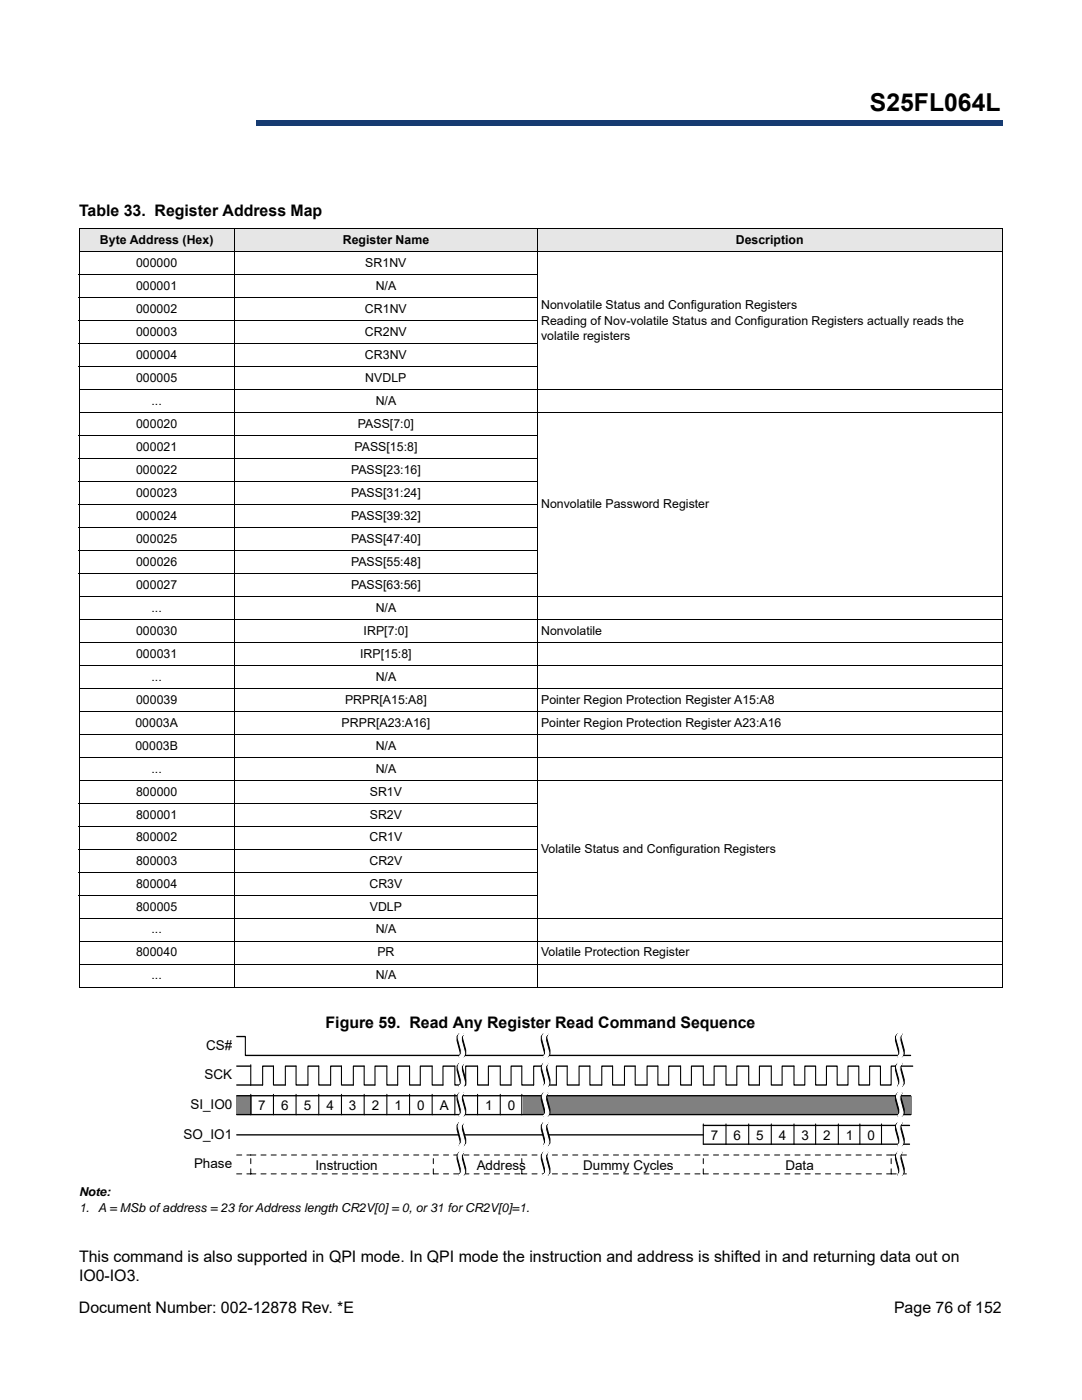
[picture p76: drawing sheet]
<svg xmlns="http://www.w3.org/2000/svg" width="216mm" height="279mm" viewBox="0 0 216 279" stroke-linecap="round" stroke-linejoin="round" font-family="sans-serif">
<defs><g id="words">
<text font-size="4.9" x="173.6" y="22.1">S25FL064L</text>
<g font-size="3.2">
<text x="15.8" y="43.2">Table 33. Register Address Map</text>
<text x="65" y="205.1">Figure 59. Read Any Register Read Command Sequence</text>
<text x="15.8" y="251.8">This command is also supported in QPI mode. In QPI mode the instruction and address is shifted in and returning data out on</text>
<text x="15.8" y="255.7">IO0-IO3.</text>
<text x="15.7" y="262.1">Document Number: 002-12878 Rev. *E</text>
<text x="178.4" y="262.1">Page 76 of 152</text>
</g>
<g font-size="2.7">
<text x="41.1" y="209.5">CS#</text>
<text x="40.8" y="215.4">SCK</text>
<text x="38" y="221.3">SI_IO0</text>
<text x="51.5" y="221.6">7</text>
<text x="56.1" y="221.6">6</text>
<text x="60.6" y="221.6">5</text>
<text x="65.1" y="221.6">4</text>
<text x="69.6" y="221.6">3</text>
<text x="74.2" y="221.6">2</text>
<text x="78.7" y="221.6">1</text>
<text x="83.2" y="221.6">0</text>
<text x="87.8" y="221.6">A</text>
<text x="96.8" y="221.6">1</text>
<text x="101.3" y="221.6">0</text>
<text x="36.6" y="227.2">SO_IO1</text>
<text x="141.8" y="227.5">7</text>
<text x="146.4" y="227.5">6</text>
<text x="150.9" y="227.5">5</text>
<text x="155.4" y="227.5">4</text>
<text x="159.9" y="227.5">3</text>
<text x="164.3" y="227.5">2</text>
<text x="168.8" y="227.5">1</text>
<text x="173.1" y="227.5">0</text>
<text x="38.7" y="233.2">Phase</text>
<text x="63" y="233.4">Instruction</text>
<text x="95.1" y="233.4">Address</text>
<text x="116.4" y="233.4">Dummy Cycles</text>
<text x="156.7" y="233.4">Data</text>
</g>
<g font-size="2.5">
<text x="19.9" y="48.7">Byte Address (Hex)</text>
<text x="27.2" y="53.3">000000</text>
<text x="68.4" y="48.7">Register Name</text>
<text x="72.9" y="53.3">SR1NV</text>
<text x="146.8" y="48.7">Description</text>
<text x="27.2" y="57.9">000001</text>
<text x="75" y="57.9">N/A</text>
<text x="27.2" y="62.5">000002</text>
<text x="72.8" y="62.5">CR1NV</text>
<text x="108" y="61.6">Nonvolatile Status and Configuration Registers</text>
<text x="108" y="64.9">Reading of Nov-volatile Status and Configuration Registers actually reads the</text>
<text x="27.2" y="67.1">000003</text>
<text x="27.2" y="71.6">000004</text>
<text x="72.8" y="67.1">CR2NV</text>
<text x="72.8" y="71.6">CR3NV</text>
<text x="108" y="67.9">volatile registers</text>
<text x="27.2" y="76.2">000005</text>
<text x="72.9" y="76.2">NVDLP</text>
<text x="30.2" y="80.8">...</text>
<text x="75" y="80.8">N/A</text>
<text x="27.2" y="85.4">000020</text>
<text x="27.2" y="90">000021</text>
<text x="70.7" y="90">PASS[15:8]</text>
<text x="71.4" y="85.4">PASS[7:0]</text>
<text x="27.2" y="94.6">000022</text>
<text x="70" y="94.6">PASS[23:16]</text>
<text x="27.2" y="99.1">000023</text>
<text x="70" y="99.1">PASS[31:24]</text>
<text x="108" y="101.5">Nonvolatile Password Register</text>
<text x="27.2" y="103.7">000024</text>
<text x="70" y="103.7">PASS[39:32]</text>
<text x="27.2" y="108.3">000025</text>
<text x="27.2" y="112.9">000026</text>
<text x="70" y="108.3">PASS[47:40]</text>
<text x="70" y="112.9">PASS[55:48]</text>
<text x="27.2" y="117.5">000027</text>
<text x="70" y="117.5">PASS[63:56]</text>
<text x="30.2" y="122.1">...</text>
<text x="75" y="122.1">N/A</text>
<text x="27.2" y="126.7">000030</text>
<text x="27.2" y="131.3">000031</text>
<text x="71.9" y="131.3">IRP[15:8]</text>
<text x="72.6" y="126.7">IRP[7:0]</text>
<text x="108" y="126.7">Nonvolatile</text>
<text x="30.2" y="135.8">...</text>
<text x="75" y="135.8">N/A</text>
<text x="27.2" y="140.4">000039</text>
<text x="68.9" y="140.4">PRPR[A15:A8]</text>
<text x="108" y="140.4">Pointer Region Protection Register A15:A8</text>
<text x="27" y="145">00003A</text>
<text x="27" y="149.6">00003B</text>
<text x="68.2" y="145">PRPR[A23:A16]</text>
<text x="75" y="149.6">N/A</text>
<text x="108" y="145">Pointer Region Protection Register A23:A16</text>
<text x="30.2" y="154.2">...</text>
<text x="75" y="154.2">N/A</text>
<text x="27.2" y="158.8">800000</text>
<text x="73.8" y="158.8">SR1V</text>
<text x="27.2" y="163.4">800001</text>
<text x="27.2" y="167.9">800002</text>
<text x="73.7" y="167.9">CR1V</text>
<text x="73.8" y="163.4">SR2V</text>
<text x="27.2" y="172.5">800003</text>
<text x="73.7" y="172.5">CR2V</text>
<text x="108" y="170.2">Volatile Status and Configuration Registers</text>
<text x="27.2" y="177.1">800004</text>
<text x="73.7" y="177.1">CR3V</text>
<text x="27.2" y="181.7">800005</text>
<text x="73.8" y="181.7">VDLP</text>
<text x="27.2" y="190.9">800040</text>
<text x="30.2" y="186.3">...</text>
<text x="75" y="186.3">N/A</text>
<text x="75.3" y="190.9">PR</text>
<text x="108" y="190.9">Volatile Protection Register</text>
<text x="30.2" y="195.5">...</text>
<text x="75" y="195.5">N/A</text>
<text x="15.8" y="238.6">Note:</text>
<text x="15.8" y="241.8">1.</text>
<text x="19.6" y="241.8">A = MSb of address = 23 for Address length CR2V[0] = 0, or 31 for CR2V[0]=1.</text>
</g>
</g></defs>
<path d="M51.1 24.1h149v.9h-149z" fill="#163b71"/>
<path d="M51 25h149M51.1 24.1h148.9" fill="none" stroke="#163b71" stroke-width=".2"/>
<path d="M51 24h.2v1h-.2z" fill="#163b71"/>
<path d="M16.3 16.3h32.4v10h-32.4z" fill="#fff"/>
<g fill="#e6e6e6">
<path d="M15.8 45.6h31v4.6h-31z"/>
<path d="M46.8 45.6h60.5v4.6h-60.5z"/>
<path d="M107.3 45.6h92.6v4.6h-92.6z"/>
</g>
<g fill="none" stroke="#000" stroke-width=".2">
<path d="M15.7 45.6h184.3M15.7 50.2h184.3M15.7 54.8h91.7M15.7 59.4h91.7M15.8 45.7v151.2M46.8 45.6v151.5M107.3 45.6v151.5M199.9 45.7v151.2M15.7 64h91.7M15.7 68.6h91.7M15.7 73.2h91.7M15.7 77.7h184.3"/>
<path d="M15.7 82.3h184.3M15.7 86.9h91.7M15.7 91.5h91.7M15.7 96.1h91.7M15.7 100.7h91.7M15.7 105.3h91.7M15.7 109.9h91.7M15.7 114.4h91.7M15.7 119h184.3M15.7 123.6h184.3M15.7 128.2h184.3M15.7 132.8h184.3"/>
<path d="M15.7 137.4h184.3M15.7 142h184.3M15.7 146.5h184.3M15.7 151.1h184.3M15.7 155.7h184.3M15.7 160.3h91.7M15.7 164.9h91.7M15.7 169.5h91.7M15.7 174.1h91.7M15.7 178.6h91.7M15.7 183.2h184.3M15.7 187.8h184.3"/>
<path d="M15.7 192.4h184.3M15.7 197h184.3"/>
</g>
<path d="M31.6 206.2h151.6v29.4h-151.6z" fill="#fff"/>
<path d="M47.2 206.9h1.8v3.7h132.7M47.2 212.8h2.8M50 212.5v4M182.1 212.8h-4.3v3.7h-2.1v-3.7h-2.2v3.7h-2.1v-3.7h-2.2v3.7h-2.2v-3.7h-2.1v3.7h-2.2v-3.7h-2.1v3.7h-2.2v-3.7h-2.3v3.7h-2.2v-3.7h-2.4v3.7h-2.1v-3.7h-2.4v3.7h-2.1v-3.7h-2.4v3.7h-2.2v-3.7h-2.3v3.7h-2.2v-3.7h-2.4v3.7h-2.1v-3.7h-2.2v3.7h-2.4v-3.7h-2.1v3.7h-2.4v-3.7h-2.1v3.7h-2.4v-3.7h-2.2v3.7h-2.3v-3.7h-2.2v3.7h-2.4v-3.7h-2.1v3.7h-2.4v-3.7h-2.1v3.7h-2.2v-3.7h-2.3v3.7h-2.2v-3.7h-2.4v3.7h-2.1v-3.7h-2.4v3.7h-2.2v-3.7h-2.3v3.7h-2.2v-3.7h-2.3v3.7h-2.2v-3.7h-2.4v3.7h-2.1v-3.7h-2.2v3.7h-2.4v-3.7h-2.1v3.7h-2.4v-3.7h-2.2v3.7h-2.3v-3.7h-2.2v3.7h-2.3v-3.7h-2.2v3.7h-5.2" fill="none" stroke="#000" stroke-width=".24"/>
<path d="M47.2 218.7h3v3.7h-3z" fill="#808080"/>
<g fill="none" stroke="#000" stroke-width=".24">
<path d="M47.2 218.7h56.9M50 218.4v4M54.6 218.4v4M59.1 218.4v4M63.6 218.4v4M68.1 218.4v4M72.7 218.4v4M77.2 218.4v4M81.7 218.4v4M86.2 218.4v4M90.8 218.4v4M95.3 218.4v4"/>
<path d="M99.8 218.4v4M104.1 218.4v4h-56.9"/>
</g>
<path d="M104.4 218.7h77.5v3.7h-77.5z" fill="#808080"/>
<g fill="none" stroke="#000" stroke-width=".24">
<path d="M104.1 218.7h77.6M47.2 226.5h93.1M104.1 222.4h77.6M140.3 224.3v4h41.2M140.3 224.6h41.2M144.9 224.3v4M149.4 224.3v4M153.9 224.3v4M158.4 224.3v4M162.7 224.3v4M167.3 224.3v4M171.6 224.3v4"/>
<path d="M175.9 224.3v4"/>
</g>
<g fill="none" stroke="#000" stroke-width=".2" stroke-dasharray="1 1 1 1 1 1 1 1">
<path d="M47.2 234.3h2.8M47.2 230.5h2.8M50 234.3v-4.1M50 234.3h36.5M50 230.5h36.5M86.5 234.3v-4.1M86.5 234.3h17.6M86.5 230.5h17.6M104.1 234.3v-4.1M104.1 234.3h36.2M104.1 230.5h36.2M140.3 234.3v-4.1"/>
<path d="M140.3 234.3h37.5M140.3 230.5h37.5M177.8 234.3v-4.1M177.8 234.3h3.7M177.8 230.5h3.7"/>
</g>
<g fill="#000" stroke="#000" stroke-width=".24">
<path d="M91.6 206.3l-.2 .8 .7 2.5v.8l-.5 .5 .2-.8-.6-2.4v-.8zM91.6 212.2l-.2 .8 .7 2.5v.8l-.5 .5 .2-.8-.6-2.4v-.8zM91.6 218.1l-.2 .9 .7 2.4v.8l-.5 .5 .2-.8-.6-2.4v-.8zM92.5 206.3l-.2 .8 .6 2.5v.8l-.4 .5 .2-.8-.6-2.4v-.8zM92.5 212.2l-.2 .8 .6 2.5v.8l-.4 .5 .2-.8-.6-2.4v-.8zM92.5 218.1l-.2 .9 .6 2.4v.8l-.4 .5 .2-.8-.6-2.4v-.8zM108.4 206.3l-.2 .8 .7 2.5v.8l-.5 .5 .2-.8-.6-2.4v-.8zM108.4 212.2l-.2 .8 .7 2.5v.8l-.5 .5 .2-.8-.6-2.4v-.8zM108.4 218.1l-.2 .9 .7 2.4v.8l-.5 .5 .2-.8-.6-2.4v-.8zM109.3 206.3l-.2 .8 .6 2.5v.8l-.4 .5 .2-.8-.6-2.4v-.8zM109.3 212.2l-.2 .8 .6 2.5v.8l-.4 .5 .2-.8-.6-2.4v-.8zM109.3 218.1l-.2 .9 .6 2.4v.8l-.4 .5 .2-.8-.6-2.4v-.8z"/>
<path d="M179.1 206.3l-.2 .8 .7 2.5v.8l-.5 .5 .2-.8-.6-2.4v-.8zM179.1 212.2l-.2 .8 .7 2.5v.8l-.5 .5 .2-.8-.6-2.4v-.8zM179.1 218.1l-.2 .9 .7 2.4v.8l-.5 .5 .2-.8-.6-2.4v-.8zM180 206.3l-.2 .8 .6 2.5v.8l-.4 .5 .2-.8-.6-2.4v-.8zM180 212.2l-.2 .8 .6 2.5v.8l-.4 .5 .2-.8-.6-2.4v-.8zM180 218.1l-.2 .9 .6 2.4v.8l-.4 .5 .2-.8-.6-2.4v-.8zM91.6 224.1l-.2 .8 .7 2.4v.8l-.5 .5 .2-.8-.6-2.4v-.8zM91.6 230l-.2 .8 .7 2.4v.8l-.5 .5 .2-.8-.6-2.4v-.8zM92.5 224.1l-.2 .8 .6 2.4v.8l-.4 .5 .2-.8-.6-2.4v-.8zM92.5 230l-.2 .8 .6 2.4v.8l-.4 .5 .2-.8-.6-2.4v-.8zM108.4 224.1l-.2 .8 .7 2.4v.8l-.5 .5 .2-.8-.6-2.4v-.8zM108.4 230l-.2 .8 .7 2.4v.8l-.5 .5 .2-.8-.6-2.4v-.8z"/>
<path d="M109.3 224.1l-.2 .8 .6 2.4v.8l-.4 .5 .2-.8-.6-2.4v-.8zM109.3 230l-.2 .8 .6 2.4v.8l-.4 .5 .2-.8-.6-2.4v-.8zM179.1 224.1l-.2 .8 .7 2.4v.8l-.5 .5 .2-.8-.6-2.4v-.8zM179.1 230l-.2 .8 .7 2.4v.8l-.5 .5 .2-.8-.6-2.4v-.8zM180 224.1l-.2 .8 .6 2.4v.8l-.4 .5 .2-.8-.6-2.4v-.8zM180 230l-.2 .8 .6 2.4v.8l-.4 .5 .2-.8-.6-2.4v-.8z"/>
</g>
<g fill="#fff" stroke="#fff" stroke-width=".24">
<path d="M91.6 206.3h.9l-.4 .6v.8l.6 2.4-.2 .8h-.9l.5-.5v-.8l-.7-2.5z"/>
<path d="M91.6 212.2h.9l-.4 .6v.8l.6 2.4-.2 .8h-.9l.5-.5v-.8l-.7-2.5z"/>
<path d="M91.6 218.1h.9l-.4 .6v.8l.6 2.4-.2 .8h-.9l.5-.5v-.8l-.7-2.4z"/>
<path d="M91.6 224.1h.9l-.4 .5v.8l.6 2.4-.2 .8h-.9l.5-.5v-.8l-.7-2.4z"/>
<path d="M91.6 230h.9l-.4 .5v.8l.6 2.4-.2 .8h-.9l.5-.5v-.8l-.7-2.4z"/>
<path d="M108.4 206.3h.9l-.4 .6v.8l.6 2.4-.2 .8h-.9l.5-.5v-.8l-.7-2.5z"/>
<path d="M108.4 212.2h.9l-.4 .6v.8l.6 2.4-.2 .8h-.9l.5-.5v-.8l-.7-2.5z"/>
<path d="M108.4 218.1h.9l-.4 .6v.8l.6 2.4-.2 .8h-.9l.5-.5v-.8l-.7-2.4z"/>
<path d="M108.4 224.1h.9l-.4 .5v.8l.6 2.4-.2 .8h-.9l.5-.5v-.8l-.7-2.4z"/>
<path d="M108.4 230h.9l-.4 .5v.8l.6 2.4-.2 .8h-.9l.5-.5v-.8l-.7-2.4z"/>
<path d="M179.1 206.3h.9l-.4 .6v.8l.6 2.4-.2 .8h-.9l.5-.5v-.8l-.7-2.5z"/>
<path d="M179.1 212.2h.9l-.4 .6v.8l.6 2.4-.2 .8h-.9l.5-.5v-.8l-.7-2.5z"/>
<path d="M179.1 218.1h.9l-.4 .6v.8l.6 2.4-.2 .8h-.9l.5-.5v-.8l-.7-2.4z"/>
<path d="M179.1 224.1h.9l-.4 .5v.8l.6 2.4-.2 .8h-.9l.5-.5v-.8l-.7-2.4z"/>
<path d="M179.1 230h.9l-.4 .5v.8l.6 2.4-.2 .8h-.9l.5-.5v-.8l-.7-2.4z"/>
</g>
<use href="#words"/>
</svg>
